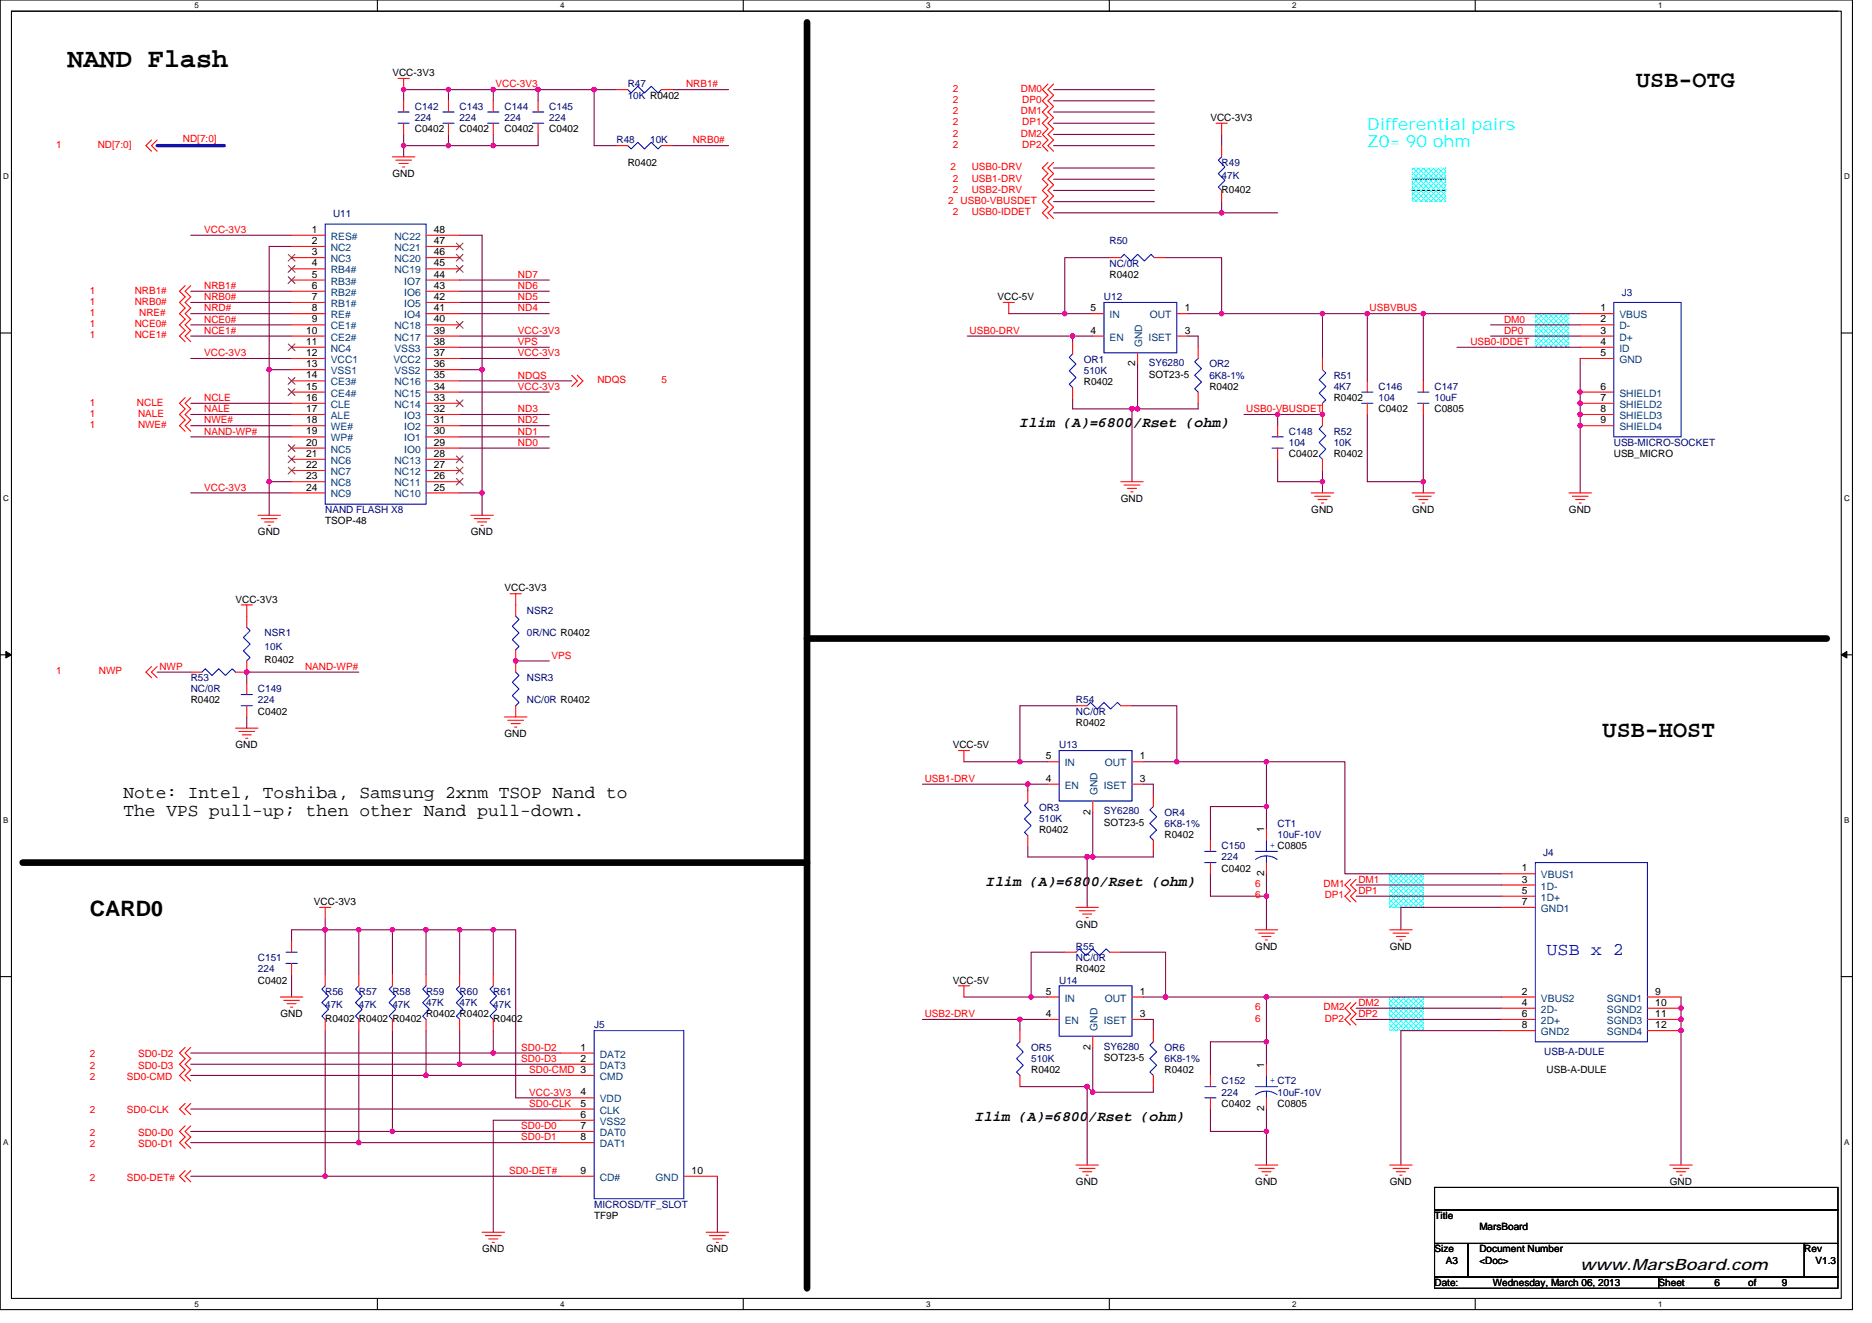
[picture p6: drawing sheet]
<svg xmlns="http://www.w3.org/2000/svg" width="297mm" height="210mm" viewBox="0 0 297 210" stroke-linecap="round" stroke-linejoin="round" font-family="sans-serif">
<defs><g id="words">
<text font-size="4.3" x="10.7" y="10.7">NAND Flash</text>
<g font-size="3.7">
<text x="259.6" y="13.8">USB-OTG</text>
<text x="254.3" y="116.9">USB-HOST</text>
</g>
<text font-size="3.4" x="14.3" y="145.4">CARD0</text>
<g font-size="2.8">
<text x="19.6" y="126.7">Note: Intel, Toshiba, Samsung 2xnm TSOP Nand to</text>
<text x="19.6" y="129.6">The VPS pull-up; then other Nand pull-down.</text>
</g>
<text font-size="2.8" fill="#00f" x="245.4" y="151.6">USB x 2</text>
<g font-size="2.6" fill="#0ff">
<text x="217" y="20.7">Differential pairs</text>
<text x="217" y="23.3">Z0= 90 ohm</text>
</g>
<text font-size="2.5" x="250.7" y="201.6">www.MarsBoard.com</text>
<g font-size="2.3">
<text x="161.8" y="67.7">Ilim (A)=6800/Rset (ohm)</text>
<text x="156.5" y="140.6">Ilim (A)=6800/Rset (ohm)</text>
<text x="154.7" y="178">Ilim (A)=6800/Rset (ohm)</text>
</g>
<g font-size="1.6">
<text x="62.3" y="12.1">VCC-3V3</text>
<text x="65.8" y="21">C0402</text>
<text x="72.9" y="21">C0402</text>
<text x="80" y="21">C0402</text>
<text x="87.2" y="21">C0402</text>
<text x="192.1" y="19.2">VCC-3V3</text>
<text x="62.3" y="28.1">GND</text>
<text x="99.6" y="26.3">R0402</text>
<text x="193.8" y="30.6">R0402</text>
<text x="49.5" y="40.5">3</text>
<text x="49.5" y="37">1</text>
<text x="49.5" y="38.7">2</text>
<text x="68.9" y="40.5">46</text>
<text x="68.9" y="37">48</text>
<text x="68.9" y="38.7">47</text>
<text x="49.5" y="45.8">6</text>
<text x="49.5" y="47.6">7</text>
<text x="49.5" y="42.3">4</text>
<text x="49.5" y="44.1">5</text>
<text x="68.9" y="44.1">44</text>
<text x="68.9" y="47.6">42</text>
<text x="68.9" y="45.8">43</text>
<text x="68.9" y="42.3">45</text>
<text x="158.3" y="47.6">VCC-5V</text>
<text x="176.1" y="44.1">R0402</text>
<text x="48.6" y="53">10</text>
<text x="49.5" y="49.4">8</text>
<text x="49.5" y="51.2">9</text>
<text x="68.9" y="49.4">41</text>
<text x="68.9" y="53">39</text>
<text x="68.9" y="51.2">40</text>
<text x="173" y="53">4</text>
<text x="173" y="49.4">5</text>
<text x="188" y="53">3</text>
<text x="188" y="49.4">1</text>
<text x="253.9" y="49.4">1</text>
<text x="253.9" y="51.2">2</text>
<text x="253.9" y="53">3</text>
<text x="48.6" y="54.7">11</text>
<text x="48.6" y="56.5">12</text>
<text x="48.6" y="58.3">13</text>
<text x="68.9" y="58.3">36</text>
<text x="68.9" y="54.7">38</text>
<text x="68.9" y="56.5">37</text>
<text x="180.1" y="58.2" transform="rotate(-90 180.1 58.2)">2</text>
<text x="182.3" y="59.9">SOT23-5</text>
<text x="253.9" y="54.7">4</text>
<text x="253.9" y="56.5">5</text>
<text x="48.6" y="60.1">14</text>
<text x="48.6" y="61.8">15</text>
<text x="48.6" y="65.4">17</text>
<text x="48.6" y="63.6">16</text>
<text x="68.9" y="65.4">32</text>
<text x="68.9" y="60.1">35</text>
<text x="68.9" y="63.6">33</text>
<text x="68.9" y="61.8">34</text>
<text x="172" y="61.2">R0402</text>
<text x="191.9" y="61.9">R0402</text>
<text x="211.6" y="63.6">R0402</text>
<text x="218.7" y="65.4">C0402</text>
<text x="227.6" y="65.4">C0805</text>
<text x="253.9" y="61.8">6</text>
<text x="253.9" y="63.6">7</text>
<text x="253.9" y="65.4">8</text>
<text x="48.6" y="70.7">20</text>
<text x="48.6" y="67.2">18</text>
<text x="48.6" y="69">19</text>
<text x="68.9" y="70.7">29</text>
<text x="68.9" y="67.2">31</text>
<text x="68.9" y="69">30</text>
<text x="253.9" y="67.2">9</text>
<text x="48.6" y="72.5">21</text>
<text x="48.6" y="77.9">24</text>
<text x="48.6" y="74.3">22</text>
<text x="48.6" y="76.1">23</text>
<text x="68.9" y="76.1">26</text>
<text x="68.9" y="77.9">25</text>
<text x="68.9" y="72.5">28</text>
<text x="68.9" y="74.3">27</text>
<text x="204.5" y="72.5">C0402</text>
<text x="211.6" y="72.5">R0402</text>
<text x="256.1" y="72.5">USB_MICRO</text>
<text x="51.6" y="83.2">TSOP-48</text>
<text x="177.8" y="79.7">GND</text>
<text x="208.1" y="81.4">GND</text>
<text x="224.1" y="81.4">GND</text>
<text x="249" y="81.4">GND</text>
<text x="40.9" y="85">GND</text>
<text x="74.7" y="85">GND</text>
<text x="37.4" y="95.7">VCC-3V3</text>
<text x="80" y="93.9">VCC-3V3</text>
<text x="42" y="105.3">R0402</text>
<text x="30.3" y="111.7">R0402</text>
<text x="40.9" y="113.4">C0402</text>
<text x="37.4" y="118.8">GND</text>
<text x="80" y="117">GND</text>
<text x="151.2" y="118.8">VCC-5V</text>
<text x="170.7" y="115.2">R0402</text>
<text x="165.9" y="124.1">4</text>
<text x="165.9" y="120.5">5</text>
<text x="180.9" y="124.1">3</text>
<text x="180.9" y="120.5">1</text>
<text x="173" y="129.3" transform="rotate(-90 173 129.3)">2</text>
<text x="175.2" y="131">SOT23-5</text>
<text x="164.9" y="132.3">R0402</text>
<text x="184.8" y="133">R0402</text>
<text x="200.6" y="132.1" transform="rotate(-90 200.6 132.1)">1</text>
<text x="49.8" y="143.7">VCC-3V3</text>
<text x="193.8" y="138.3">C0402</text>
<text x="200.6" y="139.1" transform="rotate(-90 200.6 139.1)">2</text>
<text x="241.5" y="138.3">1</text>
<text x="241.5" y="140.1">3</text>
<text x="241.5" y="141.9">5</text>
<text x="241.5" y="143.6">7</text>
<text x="170.7" y="147.2">GND</text>
<text x="170.7" y="154.3">R0402</text>
<text x="199.2" y="150.8">GND</text>
<text x="220.5" y="150.8">GND</text>
<text x="40.9" y="156.1">C0402</text>
<text x="44.5" y="161.4">GND</text>
<text x="67.6" y="161.4">R0402 R0402</text>
<text x="151.2" y="156.1">VCC-5V</text>
<text x="165.9" y="161.4">4</text>
<text x="165.9" y="157.9">5</text>
<text x="180.9" y="161.4">3</text>
<text x="180.9" y="157.9">1</text>
<text x="241.5" y="157.9">2</text>
<text x="241.5" y="159.6">4</text>
<text x="241.5" y="161.4">6</text>
<text x="262.7" y="157.9">9</text>
<text x="262.7" y="159.6">10</text>
<text x="262.7" y="161.4">11</text>
<text x="51.6" y="162.2">R0402 R0402 R0402</text>
<text x="78.3" y="162.2">R0402</text>
<text x="92.1" y="166.8">1</text>
<text x="173" y="166.6" transform="rotate(-90 173 166.6)">2</text>
<text x="241.5" y="163.2">8</text>
<text x="262.7" y="163.2">12</text>
<text x="92.1" y="168.5">2</text>
<text x="92.1" y="173.9">4</text>
<text x="163.6" y="170.3">R0402</text>
<text x="175.2" y="168.4">SOT23-5</text>
<text x="184.8" y="170.3">R0402</text>
<text x="200.6" y="169.4" transform="rotate(-90 200.6 169.4)">1</text>
<text x="245.4" y="170.3">USB-A-DULE</text>
<text x="92.1" y="175.6">5</text>
<text x="92.1" y="177.4">6</text>
<text x="92.1" y="179.2">7</text>
<text x="193.8" y="175.7">C0402</text>
<text x="200.6" y="176.4" transform="rotate(-90 200.6 176.4)">2</text>
<text x="202.7" y="175.7">C0805</text>
<text x="92.1" y="181">8</text>
<text x="92.1" y="186.3">9</text>
<text x="109.7" y="186.3">10</text>
<text x="170.7" y="188.1">GND</text>
<text x="199.2" y="188.1">GND</text>
<text x="220.5" y="188.1">GND</text>
<text x="265" y="188.1">GND</text>
<text x="94.3" y="193.4">TF9P</text>
<text x="227.6" y="193.4">Title</text>
<text x="234.7" y="195.2">MarsBoard</text>
<text x="76.5" y="198.8">GND</text>
<text x="112.1" y="198.8">GND</text>
<text x="227.6" y="198.8">Size</text>
<text x="229.4" y="200.6">A3</text>
<text x="234.7" y="198.8">Document Number</text>
<text x="234.7" y="200.6">&lt;Doc&gt;</text>
<text x="286.3" y="198.8">Rev</text>
<text x="288.1" y="200.6">V1.3</text>
<text x="227.6" y="204.1">Date:</text>
<text x="236.9" y="204.1">Wednesday, March 06, 2013</text>
<text x="263.2" y="204.1">Sheet</text>
<text x="272.1" y="204.1">6</text>
<text x="277.4" y="204.1">of</text>
<text x="282.7" y="204.1">9</text>
</g>
<g font-size="1.6" fill="#000080">
<text x="65.8" y="17.4">C142</text>
<text x="72.9" y="17.4">C143</text>
<text x="80" y="17.4">C144</text>
<text x="87.2" y="17.4">C145</text>
<text x="99.6" y="13.9">R47</text>
<text x="99.6" y="15.6">10K R0402</text>
<text x="65.8" y="19.2">224</text>
<text x="72.9" y="19.2">224</text>
<text x="80" y="19.2">224</text>
<text x="87.2" y="19.2">224</text>
<text x="97.8" y="22.8">R48</text>
<text x="103.2" y="22.8">10K</text>
<text x="193.8" y="26.3">R49</text>
<text x="193.8" y="28.4">47K</text>
<text x="52.8" y="34.5">U11</text>
<text x="176.1" y="38.8">R50</text>
<text x="175.2" y="47.6">U12</text>
<text x="176.1" y="42.3">NC/0R</text>
<text x="257.3" y="46.9">J3</text>
<text x="172" y="57.6">OR1</text>
<text x="172" y="59.4">510K</text>
<text x="182.3" y="58.1">SY6280</text>
<text x="191.9" y="58.3">OR2</text>
<text x="191.9" y="60.1">6K8-1%</text>
<text x="211.6" y="60.1">R51</text>
<text x="211.6" y="61.9">4K7</text>
<text x="218.7" y="61.9">C146</text>
<text x="218.7" y="63.6">104</text>
<text x="227.6" y="61.9">C147</text>
<text x="227.6" y="63.6">10uF</text>
<text x="204.5" y="69">C148</text>
<text x="204.5" y="70.8">104</text>
<text x="211.6" y="69">R52</text>
<text x="211.6" y="70.8">10K</text>
<text x="256.1" y="70.8">USB-MICRO-SOCKET</text>
<text x="51.6" y="81.4">NAND FLASH X8</text>
<text x="42" y="101">NSR1</text>
<text x="83.6" y="97.4">NSR2</text>
<text x="83.6" y="101">0R/NC R0402</text>
<text x="42" y="103.1">10K</text>
<text x="30.3" y="108.1">R53</text>
<text x="30.3" y="109.9">NC/0R</text>
<text x="40.9" y="109.9">C149</text>
<text x="40.9" y="111.7">224</text>
<text x="83.6" y="108.1">NSR3</text>
<text x="83.6" y="111.7">NC/0R R0402</text>
<text x="170.7" y="111.7">R54</text>
<text x="170.7" y="113.4">NC/0R</text>
<text x="168.1" y="118.8">U13</text>
<text x="164.9" y="128.7">OR3</text>
<text x="164.9" y="130.5">510K</text>
<text x="175.2" y="129.3">SY6280</text>
<text x="184.8" y="129.4">OR4</text>
<text x="184.8" y="131.2">6K8-1%</text>
<text x="202.7" y="131.2">CT1</text>
<text x="193.8" y="134.8">C150</text>
<text x="193.8" y="136.5">224</text>
<text x="202.7" y="133">10uF-10V</text>
<text x="244.9" y="135.8">J4</text>
<text x="40.9" y="152.5">C151</text>
<text x="40.9" y="154.3">224</text>
<text x="170.7" y="150.8">R55</text>
<text x="170.7" y="152.5">NC/0R</text>
<text x="51.6" y="157.9">R56</text>
<text x="51.6" y="160">47K</text>
<text x="56.9" y="157.9">R57</text>
<text x="56.9" y="160">47K</text>
<text x="62.3" y="157.9">R58</text>
<text x="62.3" y="160">47K</text>
<text x="67.6" y="157.9">R59</text>
<text x="67.6" y="159.7">47K</text>
<text x="72.9" y="157.9">R60</text>
<text x="72.9" y="159.7">47K</text>
<text x="78.3" y="157.9">R61</text>
<text x="78.3" y="160">47K</text>
<text x="168.1" y="156.1">U14</text>
<text x="94.3" y="163.2">J5</text>
<text x="163.6" y="166.8">OR5</text>
<text x="175.2" y="166.6">SY6280</text>
<text x="184.8" y="166.8">OR6</text>
<text x="245" y="167.5">USB-A-DULE</text>
<text x="163.6" y="168.6">510K</text>
<text x="184.8" y="168.6">6K8-1%</text>
<text x="193.8" y="172.1">C152</text>
<text x="193.8" y="173.9">224</text>
<text x="202.7" y="173.9">10uF-10V</text>
<text x="94.3" y="191.7">MICROSD/TF_SLOT</text>
</g>
<g font-size="1.6" fill="#f00">
<text x="78.6" y="13.9">VCC-3V3</text>
<text x="108.9" y="13.9">NRB1#</text>
<text x="151.2" y="16.4">2</text>
<text x="151.2" y="14.6">2</text>
<text x="162" y="14.6">DM0</text>
<text x="162.2" y="16.4">DP0</text>
<text x="8.9" y="23.5">1</text>
<text x="15.5" y="23.5">ND[7:0]</text>
<text x="29" y="22.6">ND[7:0]</text>
<text x="109.9" y="22.8">NRB0#</text>
<text x="151.2" y="23.5">2</text>
<text x="151.2" y="19.9">2</text>
<text x="151.2" y="21.7">2</text>
<text x="151.2" y="18.1">2</text>
<text x="162" y="21.7">DM2</text>
<text x="162" y="18.1">DM1</text>
<text x="162.2" y="23.5">DP2</text>
<text x="162.2" y="19.9">DP1</text>
<text x="150.8" y="27">2</text>
<text x="151.2" y="28.8">2</text>
<text x="154.2" y="27">USB0-DRV</text>
<text x="154.2" y="28.8">USB1-DRV</text>
<text x="150.4" y="32.4">2 USB0-VBUSDET</text>
<text x="151.2" y="30.6">2</text>
<text x="151.2" y="34.1">2</text>
<text x="154.2" y="30.6">USB2-DRV</text>
<text x="154.2" y="34.1">USB0-IDDET</text>
<text x="32.4" y="37">VCC-3V3</text>
<text x="14.3" y="46.6">1</text>
<text x="21.4" y="46.6">NRB1#</text>
<text x="32.4" y="47.6">NRB0#</text>
<text x="32.4" y="45.9">NRB1#</text>
<text x="82.2" y="45.9">ND6</text>
<text x="82.2" y="44.1">ND7</text>
<text x="82.2" y="47.6">ND5</text>
<text x="14.3" y="48.4">1</text>
<text x="14.3" y="53.7">1</text>
<text x="14.3" y="51.9">1</text>
<text x="14.3" y="50.1">1</text>
<text x="21.4" y="48.4">NRB0#</text>
<text x="21.4" y="53.7">NCE1#</text>
<text x="21.4" y="51.9">NCE0#</text>
<text x="22.1" y="50.1">NRE#</text>
<text x="32.4" y="53">NCE1#</text>
<text x="32.4" y="51.2">NCE0#</text>
<text x="32.4" y="49.4">NRD#</text>
<text x="82.2" y="53">VCC-3V3</text>
<text x="82.2" y="49.4">ND4</text>
<text x="153.8" y="53">USB0-DRV</text>
<text x="217.3" y="49.4">USBVBUS</text>
<text x="238.7" y="51.2">DM0</text>
<text x="238.7" y="53">DP0</text>
<text x="32.4" y="56.5">VCC-3V3</text>
<text x="82.2" y="54.8">VPS</text>
<text x="82.2" y="56.5">VCC-3V3</text>
<text x="233.3" y="54.8">USB0-IDDET</text>
<text x="14.3" y="64.4">1</text>
<text x="21.7" y="64.4">NCLE</text>
<text x="32.4" y="65.4">NALE</text>
<text x="32.4" y="63.6">NCLE</text>
<text x="82.2" y="60.1">NDQS</text>
<text x="82.2" y="61.9">VCC-3V3</text>
<text x="82.2" y="65.4">ND3</text>
<text x="94.8" y="60.8">NDQS</text>
<text x="104.9" y="60.8">5</text>
<text x="197.8" y="65.4">USB0-VBUSDET</text>
<text x="14.3" y="67.9">1</text>
<text x="14.3" y="66.1">1</text>
<text x="21.9" y="67.9">NWE#</text>
<text x="21.9" y="66.1">NALE</text>
<text x="32.4" y="69">NAND-WP#</text>
<text x="32.4" y="67.2">NWE#</text>
<text x="82.2" y="70.8">ND0</text>
<text x="82.2" y="69">ND1</text>
<text x="82.2" y="67.2">ND2</text>
<text x="32.4" y="77.9">VCC-3V3</text>
<text x="8.9" y="107">1</text>
<text x="15.7" y="107">NWP</text>
<text x="25.3" y="106.3">NWP</text>
<text x="48.4" y="106.3">NAND-WP#</text>
<text x="87.5" y="104.5">VPS</text>
<text x="146.7" y="124.1">USB1-DRV</text>
<text x="199.2" y="142.6">6</text>
<text x="199.2" y="140.8">6</text>
<text x="210" y="140.8">DM1</text>
<text x="210.2" y="142.6">DP1</text>
<text x="215.5" y="141.9">DP1</text>
<text x="215.5" y="140.1">DM1</text>
<text x="146.7" y="161.4">USB2-DRV</text>
<text x="199.2" y="160.4">6</text>
<text x="210" y="160.4">DM2</text>
<text x="215.5" y="161.4">DP2</text>
<text x="215.5" y="159.7">DM2</text>
<text x="14.3" y="167.8">2</text>
<text x="21.9" y="167.8">SD0-D2</text>
<text x="82.7" y="166.8">SD0-D2</text>
<text x="199.2" y="162.2">6</text>
<text x="210.2" y="162.2">DP2</text>
<text x="14.3" y="171.4">2</text>
<text x="14.3" y="169.6">2</text>
<text x="20.1" y="171.4">SD0-CMD</text>
<text x="21.9" y="169.6">SD0-D3</text>
<text x="82.7" y="168.6">SD0-D3</text>
<text x="84" y="173.9">VCC-3V3</text>
<text x="84" y="170.3">SD0-CMD 3</text>
<text x="14.3" y="176.7">2</text>
<text x="20.1" y="176.7">SD0-CLK</text>
<text x="82.7" y="179.2">SD0-D0</text>
<text x="84" y="175.7">SD0-CLK</text>
<text x="14.3" y="180.3">2</text>
<text x="14.3" y="182.1">2</text>
<text x="21.9" y="180.3">SD0-D0</text>
<text x="21.9" y="182.1">SD0-D1</text>
<text x="82.7" y="181">SD0-D1</text>
<text x="14.3" y="187.4">2</text>
<text x="20.1" y="187.4">SD0-DET#</text>
<text x="80.8" y="186.3">SD0-DET#</text>
</g>
<g font-size="1.6" fill="#004080">
<text x="52.5" y="41.6">NC3</text>
<text x="52.5" y="38.1">RES#</text>
<text x="52.5" y="39.8">NC2</text>
<text x="62.6" y="41.6">NC20</text>
<text x="62.6" y="38.1">NC22</text>
<text x="62.6" y="39.8">NC21</text>
<text x="52.5" y="46.9">RB2#</text>
<text x="52.5" y="43.4">RB4#</text>
<text x="52.5" y="45.2">RB3#</text>
<text x="62.6" y="43.4">NC19</text>
<text x="64.1" y="45.2">IO7</text>
<text x="64.1" y="46.9">IO6</text>
<text x="52.5" y="48.7">RB1#</text>
<text x="52.5" y="50.5">RE#</text>
<text x="52.5" y="52.3">CE1#</text>
<text x="62.6" y="52.3">NC18</text>
<text x="64.1" y="50.5">IO4</text>
<text x="64.1" y="48.7">IO5</text>
<text x="176.1" y="50.5">IN</text>
<text x="182.4" y="50.5">OUT</text>
<text x="257" y="50.5">VBUS</text>
<text x="257" y="52.3">D-</text>
<text x="52.5" y="55.8">NC4</text>
<text x="52.5" y="54.1">CE2#</text>
<text x="52.5" y="57.6">VCC1</text>
<text x="52.5" y="59.4">VSS1</text>
<text x="62.4" y="57.6">VCC2</text>
<text x="62.6" y="59.4">VSS2</text>
<text x="62.6" y="55.8">VSS3</text>
<text x="62.6" y="54.1">NC17</text>
<text x="176.1" y="54.1">EN</text>
<text x="181.2" y="55.1" transform="rotate(-90 181.2 55.1)">GND</text>
<text x="182.2" y="54.1">ISET</text>
<text x="257" y="54.1">D+</text>
<text x="257" y="55.8">ID</text>
<text x="257" y="57.6">GND</text>
<text x="52.5" y="61.2">CE3#</text>
<text x="52.5" y="62.9">CE4#</text>
<text x="52.5" y="64.7">CLE</text>
<text x="62.6" y="61.2">NC16</text>
<text x="62.6" y="64.7">NC14</text>
<text x="62.6" y="62.9">NC15</text>
<text x="257" y="62.9">SHIELD1</text>
<text x="257" y="64.7">SHIELD2</text>
<text x="52.5" y="71.8">NC5</text>
<text x="52.5" y="66.5">ALE</text>
<text x="52.5" y="68.3">WE#</text>
<text x="52.5" y="70.1">WP#</text>
<text x="64.1" y="71.8">IO0</text>
<text x="64.1" y="68.3">IO2</text>
<text x="64.1" y="66.5">IO3</text>
<text x="64.1" y="70.1">IO1</text>
<text x="257" y="66.5">SHIELD3</text>
<text x="257" y="68.3">SHIELD4</text>
<text x="52.5" y="73.6">NC6</text>
<text x="52.5" y="75.4">NC7</text>
<text x="52.5" y="77.2">NC8</text>
<text x="62.6" y="77.2">NC11</text>
<text x="62.6" y="73.6">NC13</text>
<text x="62.6" y="75.4">NC12</text>
<text x="52.5" y="79">NC9</text>
<text x="62.6" y="79">NC10</text>
<text x="168.9" y="125.2">EN</text>
<text x="168.9" y="121.6">IN</text>
<text x="175.1" y="125.2">ISET</text>
<text x="175.3" y="121.6">OUT</text>
<text x="174.1" y="126.2" transform="rotate(-90 174.1 126.2)">GND</text>
<text x="244.5" y="139.4">VBUS1</text>
<text x="244.5" y="141.2">1D-</text>
<text x="244.5" y="143">1D+</text>
<text x="244.5" y="144.7">GND1</text>
<text x="168.9" y="159">IN</text>
<text x="175.3" y="159">OUT</text>
<text x="244.5" y="159">VBUS2</text>
<text x="244.5" y="160.7">2D-</text>
<text x="255" y="159">SGND1</text>
<text x="255" y="160.7">SGND2</text>
<text x="95.2" y="167.9">DAT2</text>
<text x="168.9" y="162.5">EN</text>
<text x="174.1" y="163.6" transform="rotate(-90 174.1 163.6)">GND</text>
<text x="175.1" y="162.5">ISET</text>
<text x="244.5" y="162.5">2D+</text>
<text x="244.5" y="164.3">GND2</text>
<text x="255" y="162.5">SGND3</text>
<text x="255" y="164.3">SGND4</text>
<text x="95.2" y="169.6">DAT3</text>
<text x="95.2" y="171.4">CMD</text>
<text x="95.2" y="175">VDD</text>
<text x="95.2" y="176.7">CLK</text>
<text x="95.2" y="178.5">VSS2</text>
<text x="95.2" y="180.3">DAT0</text>
<text x="95.2" y="182.1">DAT1</text>
<text x="95.2" y="187.4">CD#</text>
<text x="104" y="187.4">GND</text>
</g>
<g font-size="1.6" fill="#00f">
<text x="201.5" y="134.6">+ C0805</text>
<text x="201.5" y="171.9">+ CT2</text>
</g>
<g font-size="1.3">
<text x="30.8" y="1.3">5</text>
<text x="88.9" y="1.3">4</text>
<text x="147" y="1.3">3</text>
<text x="205" y="1.3">2</text>
<text x="263.1" y="1.3">1</text>
<text x=".5" y="28.4">D</text>
<text x="292.6" y="28.4">D</text>
<text x=".5" y="79.5">C</text>
<text x="292.6" y="79.5">C</text>
<text x=".5" y="130.6">B</text>
<text x="292.6" y="130.6">B</text>
<text x=".5" y="181.7">A</text>
<text x="292.6" y="181.7">A</text>
<text x="30.8" y="207.4">5</text>
<text x="88.9" y="207.4">4</text>
<text x="147" y="207.4">3</text>
<text x="205" y="207.4">2</text>
<text x="263.1" y="207.4">1</text>
</g>
</g></defs>
<path d="M0 0h293.9v207.9h-293.9zM1.8 1.8h290.4v204.3h-290.4z" fill="none" stroke="#000" stroke-width=".17"/>
<g fill="#fff">
<path d="M30.8 .2h.7v1.4h-.7z"/>
<path d="M30.8 206.3h.7v1.4h-.7z"/>
</g>
<path d="M59.9 0v1.8M59.9 206.1v1.8" fill="none" stroke="#000" stroke-width=".17"/>
<g fill="#fff">
<path d="M88.9 .2h.7v1.4h-.7z"/>
<path d="M88.9 206.3h.7v1.4h-.7z"/>
</g>
<path d="M117.9 0v1.8M117.9 206.1v1.8" fill="none" stroke="#000" stroke-width=".17"/>
<g fill="#fff">
<path d="M147 .2h.7v1.4h-.7z"/>
<path d="M147 206.3h.7v1.4h-.7z"/>
</g>
<path d="M176 0v1.8M176 206.1v1.8" fill="none" stroke="#000" stroke-width=".17"/>
<g fill="#fff">
<path d="M205 .2h.7v1.4h-.7z"/>
<path d="M205 206.3h.7v1.4h-.7z"/>
</g>
<path d="M234.1 0v1.8M234.1 206.1v1.8" fill="none" stroke="#000" stroke-width=".17"/>
<g fill="#fff">
<path d="M263.1 .2h.7v1.4h-.7z"/>
<path d="M263.1 206.3h.7v1.4h-.7z"/>
<path d="M.5 27.3h.9v1.4h-.9z"/>
<path d="M292.6 27.3h.9v1.4h-.9z"/>
<path d="M.5 78.4h.9v1.4h-.9z"/>
<path d="M292.6 78.4h.9v1.4h-.9z"/>
</g>
<path d="M0 52.9h1.8M292.2 52.9h1.7" fill="none" stroke="#000" stroke-width=".17"/>
<g fill="#fff">
<path d="M.5 129.5h.8v1.4h-.8z"/>
<path d="M292.6 129.5h.9v1.4h-.9z"/>
</g>
<path d="M0 103.9h1.8M292.2 103.9h1.7" fill="none" stroke="#000" stroke-width=".17"/>
<path d="M.9 103.4l.9 .5-.9 .5zM292.2 103.9l.8-.5v1z" fill="#000" stroke="#000" stroke-width=".16"/>
<g fill="#fff">
<path d="M.5 180.5h.8v1.4h-.8z"/>
<path d="M292.6 180.5h.9v1.4h-.9z"/>
</g>
<path d="M1.8 1.8h289.8M224.1 28.4h5.3M224.1 30.2h5.3M0 155h1.8M292.2 155h1.7M227.6 188.5h64v3.5h-64zM227.6 192h64v5.4h-64zM227.6 197.4h5.4v5.3h-5.4zM233 197.4h53.3v5.3h-53.3zM286.3 197.4h5.3v5.3h-5.3zM227.6 202.7h35.6v1.8h-35.6zM263.2 202.7h28.4v1.8h-28.4z" fill="none" stroke="#000" stroke-width=".17"/>
<path d="M128.1 3.6v200.9M128.1 101.3h161.8M3.6 136.9h124.5" fill="none" stroke="#000" stroke-width="1.1"/>
<g fill="#0ff" stroke="#0ff" stroke-width=".17" stroke-dasharray="0 .3">
<path d="M224.1 26.7h5.3v5.3h-5.3z" fill-rule="evenodd"/>
<path d="M220.5 158.2h5.3v5.4h-5.3z" fill-rule="evenodd"/>
<path d="M220.5 138.7h5.3v5.3h-5.3z" fill-rule="evenodd"/>
<path d="M243.6 49.8h5.4v5.3h-5.4z" fill-rule="evenodd"/>
</g>
<g fill="none" stroke="#800040" stroke-width=".17">
<path d="M64 16v-1.8h7.2v1.8M71.2 14.2h7.1M78.3 14.2v1.8M78.3 14.2h7.1M85.4 14.2v1.8M85.4 14.2h8.9M94.3 14.2v8.9h3.5M94.3 14.2h3.5M106.7 14.2h8.9M167.2 14.2h16M167.2 16h16M167.2 17.8h16"/>
<path d="M167.2 19.6h16M30.3 37.3h16M46.3 39.1h-3.6v19.6M64 21.3v1.8M64 23.1v1.8M64 23.1h7.2M71.2 23.1h7.1M71.2 21.3v1.8M72.9 37.3h3.6v21.4M78.3 21.3v1.8M85.4 21.3v1.8h-7.1M106.7 23.1h8.9"/>
<path d="M167.2 21.3h16M167.2 23.1h16M167.2 28.4h16M167.2 30.2h16M167.2 33.8h26.6M167.2 32h16M167.2 26.7h16M193.8 21.3v1.8M193.8 32v1.8M193.8 33.8h8.9M30.3 48h16M30.3 56.9h16"/>
<path d="M30.3 46.2h16M30.3 53.3h16M30.3 51.6h16M30.3 49.8h16M42.7 58.7v17.8M42.7 58.7h3.6M72.9 58.7h3.6M72.9 55.1h14.3M72.9 53.3h14.3M72.9 46.2h14.3M72.9 44.4h14.3M72.9 56.9h14.3"/>
<path d="M72.9 49.8h14.3M72.9 48h14.3M76.5 58.7v19.5M153.5 53.3h16.7v1.1M168.9 49.8h4.5M170.2 53.3h3.2M176.1 40.9h-7.2v8.9h-8.8M180.5 57.8v7.1M185 40.9h8.8v8.9h-5.3M188.5 53.3h1.6v1.8M193.8 49.8h16M209.8 49.8h7.2"/>
<path d="M209.8 49.8v7.1M217 49.8v10.7M217 49.8h8.8M225.8 49.8h24.9M225.8 49.8v10.7M231.2 55.1h19.5M236.5 51.6h14.2M236.5 53.3h14.2M250.7 56.9v21.3M30.3 69.3h16M30.3 65.8h16M30.3 64h16"/>
<path d="M30.3 67.6h16M30.3 78.2h16M42.7 76.5v5.3M42.7 76.5h3.6M72.9 78.2h3.6M72.9 60.5h17.8M72.9 62.2h14.3M72.9 71.1h14.3M72.9 69.3h14.3M72.9 67.6h14.3M72.9 65.8h14.3M76.5 78.2v3.6"/>
<path d="M170.2 63.3v1.6h9.4M179.6 64.9h.9M179.6 64.9v11.6M190.1 64v.9h-9.6M197.4 65.8h5.3M202.7 65.8h7.1M202.7 65.8v1.8M202.7 72.9v3.6h7.1M209.8 74.7v1.8M209.8 76.5v1.7M217 65.8v10.7h8.8M225.8 65.8v10.7"/>
<path d="M225.8 76.5v1.7M24.9 106.7h5.4M39.2 113.8v1.8M56.9 106.7h-17.7v1.8M81.8 104.9h5.4M170.7 112h-8.9v8.9M179.6 112h7.1v8.9h-5.3M146.4 124.5h16.7v1M152.9 120.9h8.9M161.8 120.9h4.5M163.1 124.5h3.2M163.1 134.4v1.6h9.4"/>
<path d="M172.5 136h.9M172.5 136v8M173.4 128.9v7.1M181.4 124.5h1.6v1.7M183 135.1v.9h-9.6M186.7 120.9h14.3M192.1 138.7v3.5h8.9M201 120.9v7.1M201 128h-8.9v5.4M201 128v3.6M201 138.7v3.5M201 120.9h12.4v17.8h24.9"/>
<path d="M46.3 154.7v3.5M51.6 147.6v7.1M51.6 147.6h5.3M51.6 145.8v1.8M51.6 147.6h-5.3v1.8M56.9 147.6h5.4M56.9 147.6v7.1M62.3 147.6h5.3M62.3 147.6v7.1M67.6 147.6h5.3M67.6 147.6v7.1M72.9 147.6h5.4"/>
<path d="M72.9 147.6v7.1M78.3 147.6v7.1M78.3 147.6h3.5v26.6h7.1M152.9 158.2h10.7M163.6 158.2h2.7M168.9 151.1h-5.3v7.1M177.8 151.1h7.2v7.1M181.4 158.2h3.6M185 158.2h16M201 142.2v5.4M201 158.2v7.2M201 158.2h37.3"/>
<path d="M215.2 142.2h23.1M215.2 140.5h23.1M238.3 144h-16v3.6M266.7 158.2v26.7M30.3 179.6h32M30.3 176h58.6M30.3 168.9h42.6M30.3 167.1h48M30.3 170.7h37.3M51.6 163.6v23.1M56.9 163.6v17.8M62.3 163.6v16"/>
<path d="M62.3 179.6h26.6M67.6 170.7h21.3M67.6 163.6v7.1M72.9 168.9h16M72.9 163.6v5.3M78.3 167.1h10.6M78.3 163.6v3.5M88.9 177.8h-10.6v17.8M146.4 161.8h15.4v1.8M161.8 161.8h4.5M161.8 172.5h10.7M172.5 172.5l.9 .9"/>
<path d="M172.5 172.5v12.4M173.4 166.2v7.2M181.4 161.8h1.6v1.8M183 172.5v.9h-9.6M192.1 176v3.6h8.9M201 179.6v5.3M201 165.4h-8.9v5.3M201 165.4v3.5M201 176v3.6M215.2 161.8h23.1M215.2 160h23.1M238.3 163.6h-16v21.3"/>
<path d="M30.3 186.7h21.3M30.3 181.4h26.6M51.6 186.7h37.3M56.9 181.4h32M113.8 186.7v8.9"/>
</g>
<g fill="#f0f" stroke="#f0f" stroke-width=".17">
<circle cx="71.1" cy="23.1" r=".35"/>
<circle cx="64" cy="23.1" r=".35"/>
<circle cx="78.3" cy="23.1" r=".35"/>
<circle cx="85.4" cy="14.2" r=".35"/>
<circle cx="78.3" cy="14.2" r=".35"/>
<circle cx="71.1" cy="14.2" r=".35"/>
<circle cx="64" cy="14.2" r=".35"/>
<circle cx="94.3" cy="14.2" r=".35"/>
<circle cx="39.1" cy="106.7" r=".35"/>
<circle cx="81.8" cy="104.9" r=".35"/>
<circle cx="42.7" cy="76.4" r=".35"/>
<circle cx="42.7" cy="58.7" r=".35"/>
<circle cx="76.5" cy="78.2" r=".35"/>
<circle cx="76.5" cy="58.7" r=".35"/>
<circle cx="72.9" cy="168.9" r=".35"/>
<circle cx="78.3" cy="167.1" r=".35"/>
<circle cx="56.9" cy="181.3" r=".35"/>
<circle cx="67.6" cy="170.7" r=".35"/>
<circle cx="51.6" cy="186.7" r=".35"/>
<circle cx="78.3" cy="147.6" r=".35"/>
<circle cx="72.9" cy="147.6" r=".35"/>
<circle cx="62.3" cy="179.6" r=".35"/>
<circle cx="51.6" cy="147.6" r=".35"/>
<circle cx="56.9" cy="147.6" r=".35"/>
<circle cx="62.3" cy="147.6" r=".35"/>
<circle cx="67.6" cy="147.6" r=".35"/>
<circle cx="173.4" cy="136" r=".35"/>
<circle cx="163.1" cy="124.4" r=".35"/>
<circle cx="172.5" cy="136" r=".35"/>
<circle cx="200.9" cy="142.2" r=".35"/>
<circle cx="200.9" cy="179.6" r=".35"/>
<circle cx="200.9" cy="158.2" r=".35"/>
<circle cx="200.9" cy="128" r=".35"/>
<circle cx="200.9" cy="165.3" r=".35"/>
<circle cx="193.8" cy="33.8" r=".35"/>
<circle cx="173.4" cy="173.3" r=".35"/>
<circle cx="161.8" cy="161.8" r=".35"/>
<circle cx="172.5" cy="172.5" r=".35"/>
<circle cx="250.7" cy="67.6" r=".35"/>
<circle cx="250.7" cy="65.8" r=".35"/>
<circle cx="250.7" cy="62.2" r=".35"/>
<circle cx="250.7" cy="64" r=".35"/>
<circle cx="209.8" cy="65.8" r=".35"/>
<circle cx="209.8" cy="49.8" r=".35"/>
<circle cx="225.8" cy="49.8" r=".35"/>
<circle cx="225.8" cy="76.4" r=".35"/>
<circle cx="216.9" cy="49.8" r=".35"/>
<circle cx="202.7" cy="65.8" r=".35"/>
<circle cx="209.8" cy="76.4" r=".35"/>
<circle cx="168.9" cy="49.8" r=".35"/>
<circle cx="180.5" cy="64.9" r=".35"/>
<circle cx="170.2" cy="53.3" r=".35"/>
<circle cx="179.6" cy="64.9" r=".35"/>
<circle cx="200.9" cy="120.9" r=".35"/>
<circle cx="266.7" cy="163.6" r=".35"/>
<circle cx="266.7" cy="161.8" r=".35"/>
<circle cx="266.7" cy="160" r=".35"/>
<circle cx="193.8" cy="49.8" r=".35"/>
<circle cx="186.7" cy="120.9" r=".35"/>
<circle cx="184.9" cy="158.2" r=".35"/>
<circle cx="163.6" cy="158.2" r=".35"/>
<circle cx="161.8" cy="120.9" r=".35"/>
</g>
<path d="M24.9 23.1h10.7" fill="none" stroke="#00f" stroke-width=".53"/>
<g fill="none" stroke="#f00" stroke-width=".17">
<path d="M63.2 12.4h1.7M64 12.4v1.8M64 19.6v1.7M64 16v1.8M71.2 19.6v1.7M71.2 16v1.8M78.3 19.6v1.7M78.3 16v1.8M85.4 19.6v1.7M85.4 16v1.8M97.8 14.2h1.8M104.9 14.2h1.8"/>
<path d="M166.3 13.3l-.9 .9 .9 .9-.9 .9 .9 .9-.9 .9 .9 .9-.9 .9 .9 .8-.9 .9 .9 .9-.9 .9 .9 .9M167.2 13.3l-.9 .9 .9 .9-.9 .9 .9 .9-.9 .9 .9 .9-.9 .9 .9 .8-.9 .9 .9 .9-.9 .9 .9 .9M193 19.6h1.7M193.8 19.6v1.7M24 22.2l-.8 .9 .8 .9M24.9 22.2l-.9 .9 .9 .9M46.3 37.3h5.3M46.3 39.1h5.3M62.3 24.9h3.5M62.8 25.4h2.5M63.3 26h1.5M63.9 26.5h.3"/>
<path d="M67.6 37.3h5.3M67.6 39.1h5.3M97.8 23.1h1.8M104.9 23.1h1.8M166.3 25.8l-.9 .9 .9 .9-.9 .8 .9 .9-.9 .9 .9 .9-.9 .9 .9 .9-.9 .9 .9 .9M167.2 25.8l-.9 .9 .9 .9-.9 .8 .9 .9-.9 .9 .9 .9-.9 .9 .9 .9-.9 .9 .9 .9M193.8 30.2v1.8M193.8 23.1v1.8M29.4 45.3l-.9 .9 .9 .9-.9 .9 .9 .9-.9 .9 .9 .9-.9 .9 .9 .9-.9 .8 .9 .9M30.3 45.3l-.9 .9 .9 .9-.9 .9 .9 .9-.9 .9 .9 .9-.9 .9 .9 .9-.9 .8 .9 .9M46.3 46.2h5.3M46.3 48h5.3"/>
<path d="M46.3 40.9h5.3M46.3 55.1h5.3M46.3 53.3h5.3M46.3 42.7h5.3M46.3 44.4h5.3M46.3 56.9h5.3M46.3 49.8h5.3M46.3 51.6h5.3M46.3 58.7h5.3M67.6 53.3h5.3M67.6 49.8h5.3M67.6 40.9h5.3"/>
<path d="M67.6 42.7h5.3M67.6 58.7h5.3M67.6 44.4h5.3M67.6 48h5.3M67.6 55.1h5.3M67.6 56.9h5.3M67.6 51.6h5.3M67.6 46.2h5.3M90.7 59.6l.9 .9-.9 .8M91.6 59.6l.9 .9-.9 .8M159.2 48h1.7M160.1 48v1.8"/>
<path d="M170.2 54.4v1.8M173.4 53.3h1.8M173.4 49.8h1.8M176.1 40.9h1.7M180.5 56v1.8M183.2 40.9h1.8M186.7 53.3h1.8M186.7 49.8h1.8M190.1 55.1v1.8M209.8 56.9v1.8M250.7 49.8h5.4M250.7 51.6h5.4"/>
<path d="M250.7 53.3h5.4M250.7 55.1h5.4M250.7 56.9h5.4M29.4 63.1l-.9 .9 .9 .9-.9 .9 .9 .9-.9 .9 .9 .9M30.3 63.1l-.9 .9 .9 .9-.9 .9 .9 .9-.9 .9 .9 .9M46.3 60.5h5.3M46.3 62.2h5.3M46.3 71.1h5.3M46.3 72.9h5.3M46.3 78.2h5.3M46.3 65.8h5.3M46.3 67.6h5.3"/>
<path d="M46.3 74.7h5.3M46.3 76.5h5.3M46.3 64h5.3M46.3 69.3h5.3M67.6 71.1h5.3M67.6 76.5h5.3M67.6 60.5h5.3M67.6 67.6h5.3M67.6 64h5.3M67.6 78.2h5.3M67.6 72.9h5.3M67.6 65.8h5.3"/>
<path d="M67.6 74.7h5.3M67.6 69.3h5.3M67.6 62.2h5.3M170.2 61.5v1.8M177.8 76.5h3.6M178.4 77h2.5M178.9 77.5h1.4M179.4 78.1h.4M190.1 62.2v1.8M202.7 71.1v1.8M202.7 67.6v1.7M208.1 78.2h3.5"/>
<path d="M208.6 78.8h2.5M209.1 79.3h1.5M209.7 79.8h.3M209.8 64v3.6M209.8 72.9v1.8M217 64v1.8M217 60.5v1.7M224.1 78.2h3.5M224.6 78.8h2.5M225.1 79.3h1.5M225.7 79.8h.3M225.8 64v1.8"/>
<path d="M225.8 60.5v1.7M249 78.2h3.5M249.5 78.8h2.5M250 79.3h1.5M250.6 79.8h.3M250.7 62.2h5.4M250.7 64h5.4M250.7 65.8h5.4M250.7 67.6h5.4M38.3 96h1.7M39.2 96v3.6M40.9 81.8h3.6"/>
<path d="M41.5 82.3h2.5M42 82.8h1.4M42.5 83.4h.4M74.7 81.8h3.6M75.2 82.3h2.5M75.8 82.8h1.4M76.3 83.4h.4M80.9 94.2h1.8M81.8 94.2v3.6M24 105.8l-.8 .9 .8 .9M24.9 105.8l-.9 .9 .9 .9M30.3 106.7h1.7"/>
<path d="M37.4 115.6h3.5M37.9 116.1h2.5M38.4 116.6h1.5M39 117.2h.3M39.2 112v1.8M39.2 108.5v1.7M39.2 104.9v1.8h-1.8M80 113.8h3.6M80.6 114.3h2.5M81.1 114.9h1.4M81.7 115.4h.3M81.8 103.1v3.6"/>
<path d="M81.8 112v1.8M152.1 119.1h1.7M152.9 119.1v1.8M170.7 112h1.8M177.8 112h1.8M163.1 132.6v1.8M163.1 125.5v1.8M166.3 124.5h1.8M166.3 120.9h1.8M173.4 127.1v1.8M179.6 124.5h1.8M179.6 120.9h1.8"/>
<path d="M183 133.3v1.8M183 126.2v1.8M192.1 136.9v1.8M192.1 133.3v1.8M201 131.6v1.7M201 136.9v1.8M214.3 139.6l-.9 .9 .9 .9-.9 .8 .9 .9M215.2 139.6l-.9 .9 .9 .9-.9 .8 .9 .9M238.3 138.7h5.3M44.5 158.2h3.5M45 158.8h2.5M45.5 159.3h1.5"/>
<path d="M46.1 159.9h.3M46.3 152.9v1.8M46.3 149.4v1.7M50.7 144h1.8M51.6 144v1.8M51.6 154.7v1.8M56.9 154.7v1.8M62.3 154.7v1.8M67.6 154.7v1.8M72.9 154.7v1.8M78.3 154.7v1.8M152.1 156.5h1.7"/>
<path d="M152.9 156.5v1.7M166.3 158.2h1.8M168.9 151.1h1.8M170.7 144h3.6M171.3 144.5h2.5M171.8 145.1h1.4M172.3 145.6h.4M176.1 151.1h1.7M179.6 158.2h1.8M199.2 147.6h3.5M199.7 148.1h2.5M200.2 148.6h1.5"/>
<path d="M200.8 149.2h.3M214.3 159.1l-.9 .9 .9 .9-.9 .9 .9 .9M215.2 159.1l-.9 .9 .9 .9-.9 .9 .9 .9M220.5 147.6h3.6M221 148.1h2.5M221.6 148.6h1.4M222.1 149.2h.4M238.3 158.2h5.3M238.3 140.5h5.3M238.3 142.2h5.3M238.3 144h5.3M261.4 158.2h5.3"/>
<path d="M29.4 166.2l-.9 .9 .9 .9-.9 .9 .9 .9-.9 .9 .9 .9M29.4 175.1l-.9 .9 .9 .9M29.4 178.7l-.9 .9 .9 .9-.9 .9 .9 .8M30.3 166.2l-.9 .9 .9 .9-.9 .9 .9 .9-.9 .9 .9 .9M30.3 175.1l-.9 .9 .9 .9M30.3 178.7l-.9 .9 .9 .9-.9 .9 .9 .8M51.6 161.8v1.8M56.9 161.8v1.8M62.3 161.8v1.8M67.6 161.8v1.8M72.9 161.8v1.8M78.3 161.8v1.8"/>
<path d="M88.9 168.9h5.4M88.9 170.7h5.4M88.9 174.2h5.4M88.9 176h5.4M88.9 177.8h5.4M88.9 179.6h5.4M88.9 167.1h5.4M161.8 170.7v1.8M161.8 163.6v1.8M166.3 161.8h1.8M173.4 164.5v1.7M179.6 161.8h1.8"/>
<path d="M183 170.7v1.8M183 163.6v1.8M192.1 174.2v1.8M192.1 170.7v1.8M201 168.9v1.8M201 174.2v1.8M238.3 160h5.3M238.3 161.8h5.3M238.3 163.6h5.3M261.4 160h5.3M261.4 161.8h5.3M261.4 163.6h5.3"/>
<path d="M29.4 185.8l-.9 .9 .9 .9M30.3 185.8l-.9 .9 .9 .9M76.5 195.6h3.5M77 196.1h2.5M77.6 196.6h1.4M78.1 197.2h.3M88.9 181.4h5.4M88.9 186.7h5.4M108.5 186.7h5.3M112.1 195.6h3.5M112.6 196.1h2.5M113.1 196.6h1.5"/>
<path d="M113.7 197.2h.3M170.7 184.9h3.6M171.3 185.4h2.5M171.8 186h1.4M172.3 186.5h.4M199.2 184.9h3.5M199.7 185.4h2.5M200.2 186h1.5M200.8 186.5h.3M220.5 184.9h3.6M221 185.4h2.5M221.6 186h1.4"/>
<path d="M222.1 186.5h.4M265 184.9h3.5M265.5 185.4h2.5M266 186h1.5M266.6 186.5h.3"/>
</g>
<g fill="none" stroke="#00f" stroke-width=".17">
<path d="M63.2 19.6h1.7M63.2 17.8h1.7M70.3 19.6h1.7M70.3 17.8h1.7M77.4 19.6h1.8M77.4 17.8h1.8M84.5 19.6h1.8M84.5 17.8h1.8M99.6 14.2l.5 .6 1.1-1.1 1.1 1.1 1-1.1 1.1 1.1 .5-.6M51.6 35.6h16v44.4h-16zM99.6 23.1l.5 .5 1.1-1 1.1 1 1-1 1.1 1 .5-.5M193.8 24.9l-.5 .5 1.1 1.1-1.1 1.1 1.1 1-1.1 1.1 .5 .5"/>
<path d="M170.2 56.2l-.5 .5 1 1.1-1 1 1 1.1-1 1.1 .5 .5M175.2 48h11.5v8h-11.5zM177.8 40.9l.6-.5 1 1 1.1-1 1.1 1 1-1 .6 .5M190.1 56.9l-.5 .5 1 1.1-1 1.1 1 1-1 1.1 .5 .5M209.8 58.7l.6 .5-1.1 1.1 1.1 1-1.1 1.1 1.1 1.1-.6 .5M256.1 48h10.6v21.3h-10.6zM201.8 71.1h1.8M201.8 69.3h1.8M209.8 67.6l-.5 .5 1.1 1.1-1.1 1 1.1 1.1-1.1 1.1 .5 .5M216.1 64h1.7M216.1 62.2h1.7M225 64h1.7"/>
<path d="M225 62.2h1.7M39.2 99.6l.5 .5-1.1 1.1 1.1 1-1.1 1.1 1.1 1.1-.5 .5M81.8 97.8l.6 .5-1.1 1.1 1.1 1.1-1.1 1 1.1 1.1-.6 .5M32 106.7l.6-.5 1.1 1 1-1 1.1 1 1-1 .6 .5M38.3 112h1.7M38.3 110.2h1.7M81.8 106.7l.6 .5-1.1 1.1 1.1 1-1.1 1.1 1.1 1.1-.6 .5M168.1 119.1h11.5v8h-11.5zM172.5 112l.5-.5 1.1 1 1.1-1 1 1 1.1-1 .5 .5M163.1 127.3l-.5 .5 1 1.1-1 1.1 1 1-1 1.1 .5 .5M183 128l-.5 .5 1 1.1-1 1.1 1 1-1 1.1 .5 .5M191.2 136.9h1.8"/>
<path d="M191.2 135.1h1.8M199.2 135.1h3.5M199.2 136.4a2.86 2.86 0 0 1 3.4 0M201 135.8v1.1M201 133.3v1.8M243.6 136.9h17.8v28.5h-17.8zM45.4 152.9h1.8M45.4 151.1h1.8M51.6 156.5l-.5 .5 1 1.1-1 1 1 1.1-1 1.1 .5 .5M56.9 156.5l-.5 .5 1.1 1.1-1.1 1 1.1 1.1-1.1 1.1 .5 .5M62.3 156.5l-.6 .5 1.1 1.1-1.1 1 1.1 1.1-1.1 1.1 .6 .5M67.6 156.5l-.5 .5 1 1.1-1 1 1 1.1-1 1.1 .5 .5"/>
<path d="M72.9 156.5l-.5 .5 1.1 1.1-1.1 1 1.1 1.1-1.1 1.1 .5 .5M78.3 156.5l-.6 .5 1.1 1.1-1.1 1 1.1 1.1-1.1 1.1 .6 .5M168.1 156.5h11.5v8h-11.5zM170.7 151.1l.6-.5 1 1.1 1.1-1.1 1.1 1.1 1-1.1 .6 .5M94.3 163.6h14.2v26.6h-14.2zM161.8 165.4l-.5 .5 1.1 1.1-1.1 1 1.1 1.1-1.1 1.1 .5 .5M183 165.4l-.5 .5 1 1.1-1 1 1 1.1-1 1.1 .5 .5M191.2 174.2h1.8M191.2 172.5h1.8M199.2 172.5h3.5M199.2 173.8a2.86 2.86 0 0 1 3.4 0M201 173.2v1"/>
<path d="M201 170.7v1.8"/>
</g>
<g fill="none" stroke="#804000" stroke-width=".16">
<path d="M72.4 38.6l1.1 1.1M73.5 38.6l-1.1 1.1M45.7 59.9l1.1 1.1M45.7 40.4l1.1 1M45.7 54.6l1.1 1.1M45.7 42.1l1.1 1.1M45.7 43.9l1.1 1.1M46.8 59.9l-1.1 1.1M46.8 40.4l-1.1 1M46.8 54.6l-1.1 1.1M46.8 42.1l-1.1 1.1M46.8 43.9l-1.1 1.1"/>
<path d="M72.4 40.4l1.1 1M72.4 42.1l1.1 1.1M72.4 51l1.1 1.1M73.5 40.4l-1.1 1M73.5 42.1l-1.1 1.1M73.5 51l-1.1 1.1M45.7 61.7l1.1 1.1M45.7 70.6l1.1 1.1M45.7 72.4l1.1 1M45.7 74.1l1.1 1.1M46.8 61.7l-1.1 1.1M46.8 70.6l-1.1 1.1"/>
<path d="M46.8 72.4l-1.1 1M46.8 74.1l-1.1 1.1M72.4 75.9l1.1 1.1M72.4 63.5l1.1 1.1M72.4 72.4l1.1 1M72.4 74.1l1.1 1.1M73.5 75.9l-1.1 1.1M73.5 63.5l-1.1 1.1M73.5 72.4l-1.1 1M73.5 74.1l-1.1 1.1"/>
</g>
<use href="#words"/>
</svg>
